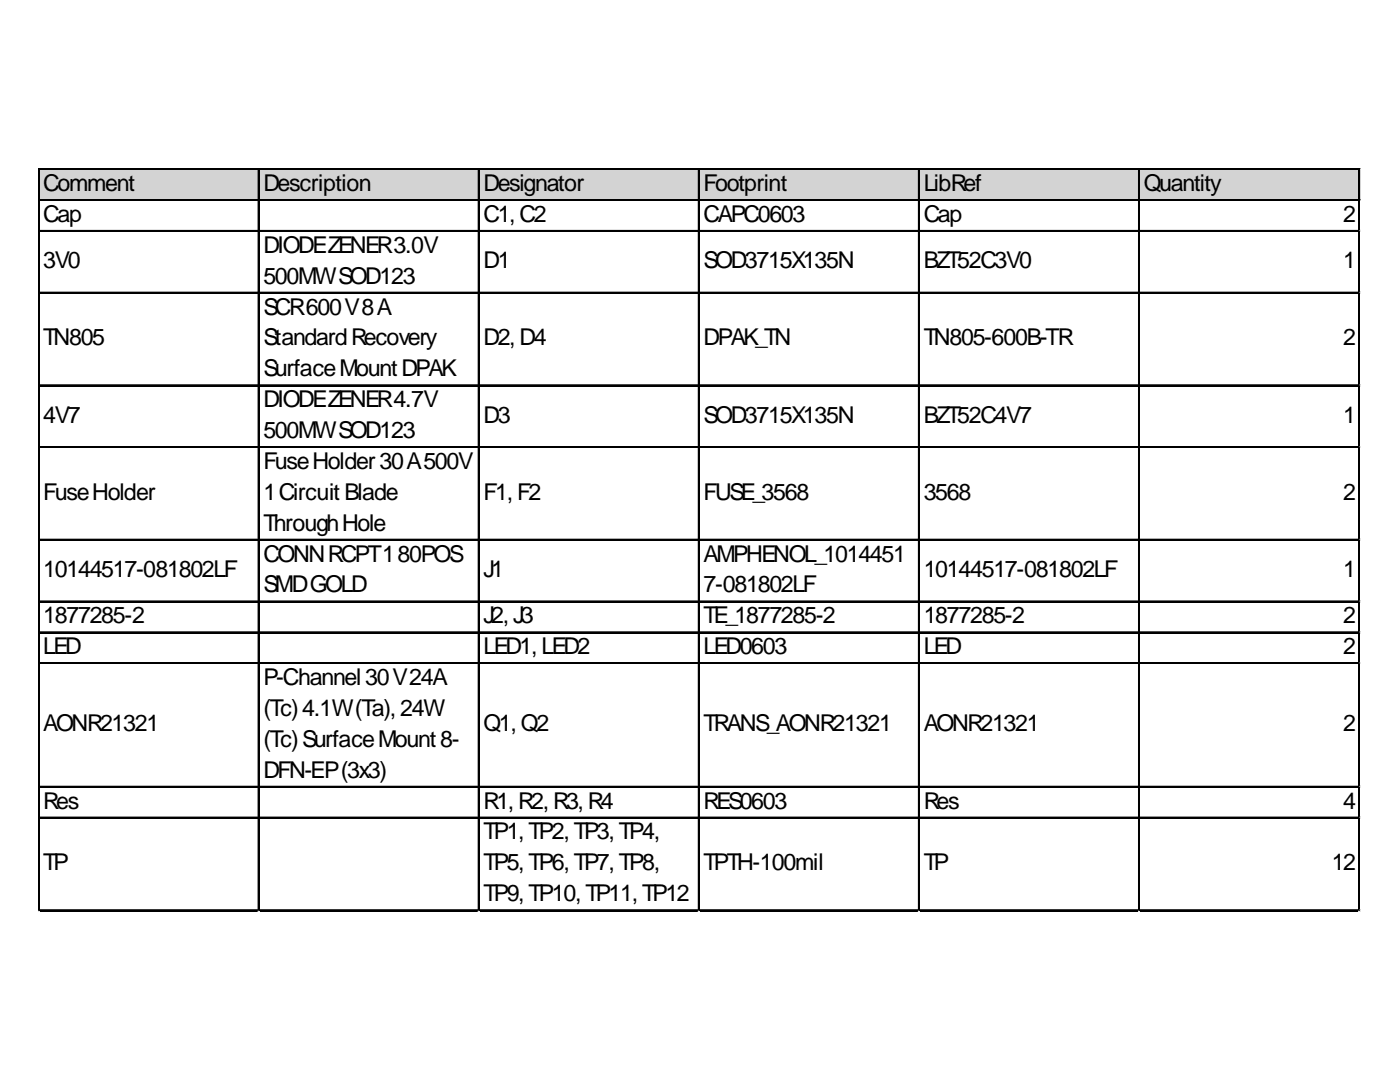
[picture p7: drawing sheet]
<svg xmlns="http://www.w3.org/2000/svg" width="279mm" height="216mm" viewBox="0 0 279 216" stroke-linecap="round" stroke-linejoin="round" font-family="sans-serif">
<defs><g id="words">
<g font-size="4.6">
<text x="8.6" y="38.1">Comment</text>
<text x="52.6" y="38.1">Description</text>
<text x="96.5" y="38.1">Designator</text>
<text x="140.4" y="38.1">Footprint</text>
<text x="184.3" y="38.1">LibRef</text>
<text x="228.3" y="38.1">Quantity</text>
<text x="8.6" y="44.3">Cap</text>
<text x="96.5" y="44.3">C1,C2</text>
<text x="140.4" y="44.3">CAPC0603</text>
<text x="184.3" y="44.3">Cap</text>
<text x="268.1" y="44.3">2</text>
<text x="8.6" y="53.5">3V0</text>
<text x="52.6" y="50.4">DIODEZENER3.0V</text>
<text x="96.5" y="53.5">D1</text>
<text x="140.4" y="53.5">SOD3715X135N</text>
<text x="184.3" y="53.5">BZT52C3V0</text>
<text x="268.1" y="53.5">1</text>
<text x="52.6" y="56.6">500MWSOD123</text>
<text x="52.6" y="62.8">SCR600V8A</text>
<text x="8.6" y="68.9">TN805</text>
<text x="52.6" y="68.9">StandardRecovery</text>
<text x="96.5" y="68.9">D2,D4</text>
<text x="140.4" y="68.9">DPAK_TN</text>
<text x="184.3" y="68.9">TN805-600B-TR</text>
<text x="268.1" y="68.9">2</text>
<text x="52.6" y="75.1">SurfaceMountDPAK</text>
<text x="52.6" y="81.2">DIODEZENER4.7V</text>
<text x="8.6" y="84.3">4V7</text>
<text x="52.6" y="87.4">500MWSOD123</text>
<text x="96.5" y="84.3">D3</text>
<text x="140.4" y="84.3">SOD3715X135N</text>
<text x="184.3" y="84.3">BZT52C4V7</text>
<text x="268.1" y="84.3">1</text>
<text x="52.6" y="93.6">FuseHolder30A500V</text>
<text x="8.6" y="99.7">FuseHolder</text>
<text x="52.6" y="99.7">1Circuit Blade</text>
<text x="96.5" y="99.7">F1,F2</text>
<text x="140.4" y="99.7">FUSE_3568</text>
<text x="184.3" y="99.7">3568</text>
<text x="268.1" y="99.7">2</text>
<text x="52.6" y="105.9">ThroughHole</text>
<text x="52.6" y="112.1">CONNRCPT180POS</text>
<text x="140.4" y="112.1">AMPHENOL_1014451</text>
<text x="8.6" y="115.1">10144517-081802LF</text>
<text x="52.6" y="118.2">SMDGOLD</text>
<text x="96.5" y="115.1">J1</text>
<text x="140.4" y="118.2">7-081802LF</text>
<text x="184.3" y="115.1">10144517-081802LF</text>
<text x="268.1" y="115.1">1</text>
<text x="8.6" y="124.4">1877285-2</text>
<text x="96.5" y="124.4">J2,J3</text>
<text x="140.4" y="124.4">TE_1877285-2</text>
<text x="184.3" y="124.4">1877285-2</text>
<text x="268.1" y="124.4">2</text>
<text x="8.6" y="130.5">LED</text>
<text x="96.5" y="130.5">LED1,LED2</text>
<text x="140.4" y="130.5">LED0603</text>
<text x="184.3" y="130.5">LED</text>
<text x="268.1" y="130.5">2</text>
<text x="52.6" y="136.7">P-Channel30V24A</text>
<text x="52.6" y="142.9">(Tc)4.1W(Ta),24W</text>
<text x="8.6" y="145.9">AONR21321</text>
<text x="52.6" y="149">(Tc)SurfaceMount8-</text>
<text x="96.5" y="145.9">Q1,Q2</text>
<text x="140.4" y="145.9">TRANS_AONR21321</text>
<text x="184.3" y="145.9">AONR21321</text>
<text x="268.1" y="145.9">2</text>
<text x="52.6" y="155.2">DFN-EP(3x3)</text>
<text x="8.6" y="161.3">Res</text>
<text x="96.5" y="161.3">R1,R2,R3,R4</text>
<text x="140.4" y="161.3">RES0603</text>
<text x="184.3" y="161.3">Res</text>
<text x="268.1" y="161.3">4</text>
<text x="96.5" y="167.5">TP1,TP2,TP3,TP4,</text>
<text x="8.6" y="173.7">TP</text>
<text x="96.5" y="173.7">TP5,TP6,TP7,TP8,</text>
<text x="140.4" y="173.7">TPTH-100mil</text>
<text x="184.3" y="173.7">TP</text>
<text x="265.8" y="173.7">12</text>
<text x="96.5" y="179.8">TP9,TP10,TP11,TP12</text>
</g>
</g></defs>
<path d="M7.8 33.9h263.7v6.2h-263.7z" fill="#d3d3d3"/>
<g fill="none" stroke="#000" stroke-width=".26">
<path d="M7.6 33.7v148.1M7.7 33.7v148.1M7.9 33.7h263.5M7.9 33.8h263.5M7.9 39.8h263.5M7.9 40h263.5M51.5 33.9v147.9M51.7 33.9v147.9M95.5 33.9v147.9M95.6 33.9v147.9M139.4 33.9v147.9M139.5 33.9v147.9"/>
<path d="M183.3 33.9v147.9M183.4 33.9v147.9M227.2 33.9v147.9M227.4 33.9v147.9M271.2 33.9v147.9M271.3 33.9v147.9M7.9 46h263.5M7.9 46.1h263.5M7.9 58.3h263.5M7.9 58.5h263.5M7.9 76.8h263.5M7.9 76.9h263.5"/>
<path d="M7.9 89.1h263.5M7.9 89.3h263.5M7.9 107.6h263.5M7.9 107.7h263.5M7.9 119.9h263.5M7.9 120.1h263.5M7.9 126.1h263.5M7.9 126.2h263.5M7.9 132.3h263.5M7.9 132.4h263.5M7.9 156.9h263.5M7.9 157h263.5"/>
<path d="M7.9 163.1h263.5M7.9 163.2h263.5M7.9 181.6h263.5M7.9 181.7h263.5"/>
</g>
<path d="M7.6 181.8v.1" fill="none" stroke="#e0e0e0" stroke-width=".26"/>
<path d="M7.6 181.8l.3 .1z" fill="#e0e0e0"/>
<path d="M51.5 181.8v.1" fill="none" stroke="#e0e0e0" stroke-width=".26"/>
<path d="M51.5 181.8l.3 .1z" fill="#e0e0e0"/>
<path d="M95.5 181.8v.1" fill="none" stroke="#e0e0e0" stroke-width=".26"/>
<path d="M95.5 181.8l.2 .1z" fill="#e0e0e0"/>
<path d="M139.4 181.8v.1" fill="none" stroke="#e0e0e0" stroke-width=".26"/>
<path d="M139.4 181.8l.2 .1z" fill="#e0e0e0"/>
<path d="M183.3 181.8v.1" fill="none" stroke="#e0e0e0" stroke-width=".26"/>
<path d="M183.3 181.8l.3 .1z" fill="#e0e0e0"/>
<path d="M227.2 181.8v.1" fill="none" stroke="#e0e0e0" stroke-width=".26"/>
<path d="M227.2 181.8l.3 .1z" fill="#e0e0e0"/>
<path d="M271.2 181.8v.1" fill="none" stroke="#e0e0e0" stroke-width=".26"/>
<path d="M271.2 181.8l.2 .1z" fill="#e0e0e0"/>
<path d="M271.4 46h.1" fill="none" stroke="#e0e0e0" stroke-width=".26"/>
<path d="M271.4 46l.1 .3z" fill="#e0e0e0"/>
<path d="M271.4 58.3h.1" fill="none" stroke="#e0e0e0" stroke-width=".26"/>
<path d="M271.4 58.3l.1 .3z" fill="#e0e0e0"/>
<path d="M271.4 76.8h.1" fill="none" stroke="#e0e0e0" stroke-width=".26"/>
<path d="M271.4 76.8l.1 .3z" fill="#e0e0e0"/>
<path d="M271.4 89.1h.1" fill="none" stroke="#e0e0e0" stroke-width=".26"/>
<path d="M271.4 89.1l.1 .3z" fill="#e0e0e0"/>
<path d="M271.4 107.6h.1" fill="none" stroke="#e0e0e0" stroke-width=".26"/>
<path d="M271.4 107.6l.1 .3z" fill="#e0e0e0"/>
<path d="M271.4 119.9h.1" fill="none" stroke="#e0e0e0" stroke-width=".26"/>
<path d="M271.4 119.9l.1 .3z" fill="#e0e0e0"/>
<path d="M271.4 126.1h.1" fill="none" stroke="#e0e0e0" stroke-width=".26"/>
<path d="M271.4 126.1l.1 .3z" fill="#e0e0e0"/>
<path d="M271.4 132.3h.1" fill="none" stroke="#e0e0e0" stroke-width=".26"/>
<path d="M271.4 132.3l.1 .2z" fill="#e0e0e0"/>
<path d="M271.4 156.9h.1" fill="none" stroke="#e0e0e0" stroke-width=".26"/>
<path d="M271.4 156.9l.1 .3z" fill="#e0e0e0"/>
<path d="M271.4 163.1h.1" fill="none" stroke="#e0e0e0" stroke-width=".26"/>
<path d="M271.4 163.1l.1 .2z" fill="#e0e0e0"/>
<path d="M271.4 181.6h.1" fill="none" stroke="#e0e0e0" stroke-width=".26"/>
<path d="M271.4 181.6l.1 .2z" fill="#e0e0e0"/>
<use href="#words"/>
</svg>
